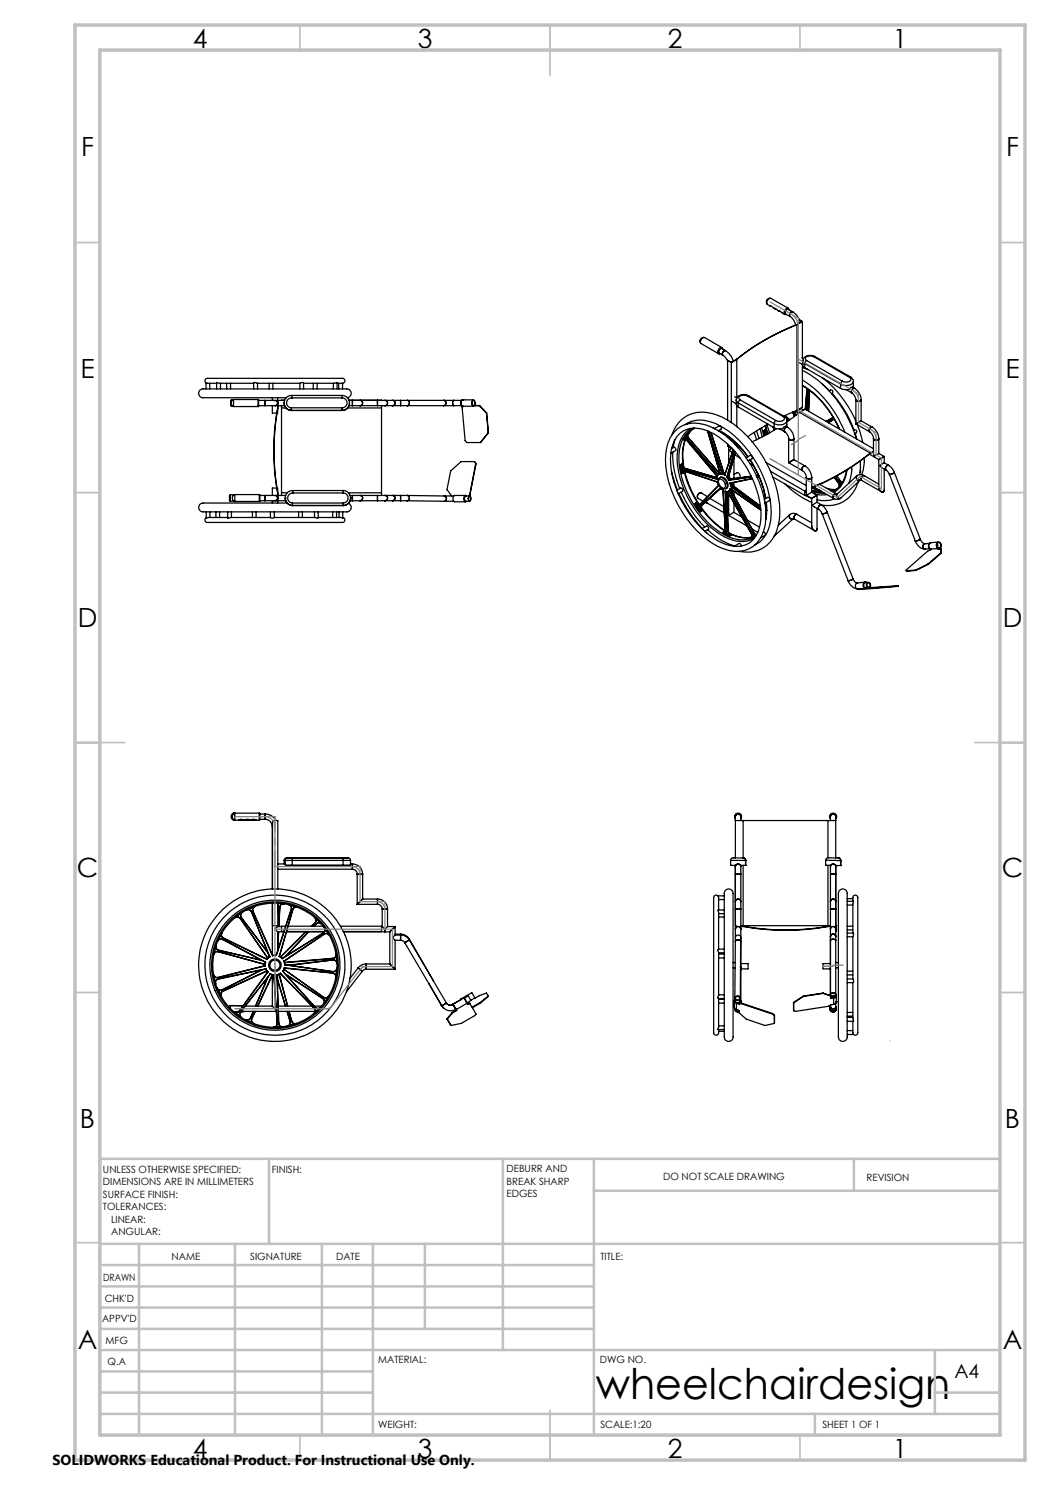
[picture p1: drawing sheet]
<svg xmlns="http://www.w3.org/2000/svg" width="210mm" height="297mm" viewBox="0 0 210 297" stroke-linecap="round" stroke-linejoin="round" font-family="sans-serif">
<defs><g id="words">
<text font-size="8.5" x="119.1" y="279.7">wheelchairdesign</text>
<g font-size="5.3">
<text x="38.5" y="9.5">4</text>
<text x="83.5" y="9.5">3</text>
<text x="133.6" y="9.5">2</text>
<text x="178.6" y="9.5">1</text>
<text x="16.2" y="31.3">F</text>
<text x="201.2" y="31.3">F</text>
<text x="16.1" y="75.5">E</text>
<text x="201.1" y="75.5">E</text>
<text x="15.5" y="125.5">D</text>
<text x="200.5" y="125.5">D</text>
<text x="15.4" y="175.5">C</text>
<text x="200.4" y="175.5">C</text>
<text x="16" y="225.5">B</text>
<text x="201" y="225.5">B</text>
<text x="15.5" y="269.8">A</text>
<text x="200.5" y="269.8">A</text>
<text x="38.5" y="291.5">4</text>
<text x="83.5" y="291.5">3</text>
<text x="133.6" y="291.5">2</text>
<text x="178.6" y="291.5">1</text>
</g>
<text font-size="3.9" x="190.9" y="275.5">A4</text>
<text font-size="2.9" x="10.5" y="292.9">SOLIDWORKS Educational Product. For Instructional Use Only.</text>
<g font-size="2">
<text x="20.6" y="234.6">UNLESS OTHERWISE SPECIFIED:</text>
<text x="20.6" y="237.1">DIMENSIONS ARE IN MILLIMETERS</text>
<text x="20.6" y="239.6">SURFACE FINISH:</text>
<text x="54.4" y="234.6">FINISH:</text>
<text x="101.3" y="234.5">DEBURR AND</text>
<text x="101.3" y="237">BREAK SHARP</text>
<text x="101.3" y="239.5">EDGES</text>
<text x="132.6" y="236">DO NOT SCALE DRAWING</text>
<text x="173.3" y="236.2">REVISION</text>
<text x="20.6" y="242.1">TOLERANCES:</text>
<text x="22.2" y="244.6">LINEAR:</text>
<text x="22.2" y="247.1">ANGULAR:</text>
<text x="34.3" y="252">NAME</text>
<text x="50" y="251.9">SIGNATURE</text>
<text x="67.2" y="251.9">DATE</text>
<text x="120.1" y="251.9">TITLE:</text>
<text x="20.6" y="256.1">DRAWN</text>
<text x="20.9" y="260.3">CHK'D</text>
<text x="20.4" y="264.4">APPV'D</text>
<text x="21.1" y="268.8">MFG</text>
<text x="21.5" y="273">Q.A</text>
<text x="75.6" y="272.5">MATERIAL:</text>
<text x="120" y="272.5">DWG NO.</text>
<text x="75.6" y="285.5">WEIGHT:</text>
<text x="120.1" y="285.6">SCALE:1:20</text>
<text x="164.5" y="285.6">SHEET 1 OF 1</text>
</g>
</g></defs>
<g fill="none" stroke="#000" stroke-width=".25">
<path d="M154.1 59.7a.73 .73 0 0 0-.7 .3 .73 .73 0 0 0 0 .8M41.2 76.6v1.2M41.9 76.7v1.1M43.3 76.7h-.5a2.1 2.1 0 0 1-1.8-.3 .69 .69 0 0 1 .3-.7 .69 .69 0 0 1 .8 0h25.1a2.38 2.38 0 0 1 1.7 .2 .6 .6 0 0 1-.1 .7 .6 .6 0 0 1-.7 .1h-.7M44.1 76.7v1.1M45.3 76.7v1.1M46.1 76.7v1.1M46.3 80a.74 .74 0 0 0-.1 .9v.3h.1M46.3 80v.2M46.3 80h.3M46.7 79.9a.75 .75 0 0 0-.5 .7 .75 .75 0 0 0 .5 .7M46.7 79.9v1.4"/>
<path d="M46.7 79.9h4.9M50.7 76.7a.45 .45 0 0 1 .8 0h8.6a.36 .36 0 0 1 .6 0M50.7 76.7h-6.9l-.4-.2-.1 1.3M50.7 76.7v1.1M51.5 76.7v1.1M51.6 79.9h.1v1.4h-.1M51.6 79.9v1.4M53.8 76.7v1.1M54.5 79.5v.6M54.6 76.7v1.1M55.5 79.5l.1 2.1M57.3 79.5h-15.6a1.72 1.72 0 0 1-1.9-.6 1.04 1.04 0 0 1 1.4-1.1h27.1a1.83 1.83 0 0 1 1.9 .5v.7l-.4 .4-.3 .1"/>
<path d="M58.4 79.1a1.5 1.5 0 0 0-1.6 1.4 1.5 1.5 0 0 0 1.4 1.6M58.4 79.1v.5M58.4 79.6a.99 .99 0 0 0-1.1 .9 .99 .99 0 0 0 1 1.1M58.4 79.1h10M58.4 79.6h10M60 76.7v1.1M60.7 76.7h3a10.9 10.9 0 0 0 3.7-.2v1.3M60.7 76.7v1.1M62.7 76.7v1.1M63.4 76.7v1.1M66.7 76.7v1.1M67.7 76.7v1.1"/>
<path d="M68.4 79.6a.99 .99 0 0 1 1 1 .99 .99 0 0 1-1 1M68.4 79.1a1.5 1.5 0 0 1 1.5 1.5 1.5 1.5 0 0 1-1.5 1.5M68.4 79.1v.5M68.5 76.7v1.1M92.5 80a.73 .73 0 0 0 0 1.2M92.5 80h.1M92.5 80a.79 .79 0 0 0 0 1.2h2.2M92.5 80h2.2M140.8 67.5a.74 .74 0 0 0-.7 .4 .74 .74 0 0 0 .1 .8M143.7 70.7h.3M143.7 70.7h.1M144.4 69.5l.2 .3"/>
<path d="M144.4 69.5l-3.5-2a.79 .79 0 0 0-.7 1.2l3.5 2M144.4 69.5a.79 .79 0 0 0-.7 1.2M144.5 69.8a.6 .6 0 0 0-.7 .1 .6 .6 0 0 0-.1 .7l.3 .1M144.6 71l.5 .5 .4 .7M145.1 70.1l1.1 1 .4 1.1M145.1 70.1a.6 .6 0 0 0-.5 .9M145.1 70.1l-.7-.4a.61 .61 0 0 0-.6 .9l.8 .4M145.5 72.1v11.9M145.5 72.1l.8 .4M145.5 72.1h.1M146.3 72.5v12M147.4 71.9v7.7l-.5-.3"/>
<path d="M147.4 71.9l-1.1 .6M148 80l-.4 .6M148 80l7.2 4.1M149.5 79.2a1.16 1.16 0 0 0-1.7 .4l.2 .4M149.5 79.2h.2l7.1 4.1M149.5 79.2l7.1 4.1M149.8 79.2a1.67 1.67 0 0 0-2.6 .8M154 61.2l-.5-.3a.8 .8 0 0 1 .7-1.2l3.5 2M154.3 61.3l-.3-.1 .9 .5M154.9 61.7l.9 .5M154.9 61.7h.1M155 61.7l.2 .1"/>
<path d="M155.8 62.2l1.2 .7M155.8 62.2h.1M155.9 62.2l.1 .1M157 62.9h.3M157.7 61.7l.1 .3M157.7 61.7a.81 .81 0 0 0-.7 1.2M157.8 61.9a.53 .53 0 0 0-.6 0 .53 .53 0 0 0-.2 .6v.3l.2 .1M158 63.3a2.7 2.7 0 0 1 1.1 1.7M158.5 62.4l1 .8 .6 1.3M158.5 62.4l-.8-.5a.61 .61 0 0 0-.6 .9l.9 .5M158.5 62.4a.6 .6 0 0 0-.5 .9M159.4 64.9a45.4 45.4 0 0 0-12 7"/>
<path d="M159.4 64.9v17.2M159.8 72.5l.7 .4M159.9 64l.6 .3M159.9 64l.5 .3-1.1 .6a45.4 45.4 0 0 0-12 7l-1 .6-.6-.3M160.4 71.6l.3 .2M160.5 74.1a22.8 22.8 0 0 1 10.8 13.7M160.5 77.1a19 19 0 0 1 7.4 8.7M160.5 73.6l1.1 .3M160.5 76a21.4 21.4 0 0 1 8.4 10.4M160.5 77a18.9 18.9 0 0 1 7.4 8.8M160.5 64.3l-1.1 .6M160.5 64.3v7.3"/>
<path d="M160.5 72.9v8.6l-1.1 .6M160.5 72.1v.9l.4 .5M160.5 72.1l.4 .6M160.9 72.7v.8M160.9 72.7l7.2 4.1M160.9 73.5l7.2 4.2M161.3 72.1l-.2 .1-.2 .5M161.3 72.1l7.2 4.1M161.4 78l-.1-.4 .1 .4M161.4 78h.1M161.4 78l-.4 3.9M161.4 78l-.3 3.9"/>
<path d="M161.6 78.1h.1M161.6 78.1l-.2 4M161.6 77.9v.2M161.7 77.9l-.1 .2M161.9 78l-.3 .1M161.9 78.1l-.2 4.2M162.8 71.4a1.27 1.27 0 0 0-1.7 .3l.2 .4M162.8 71.4l.2-.1 7.1 4.1M162.8 71.4l7.1 4.1M163.1 71.4a1.65 1.65 0 0 0-2.6 .7M164.5 75.6a21.8 21.8 0 0 1 6.7 8.6M164.5 76.8l1.4 1.3"/>
<path d="M165.8 78.2l.3-.2a.37 .37 0 0 1 .4 .3 .37 .37 0 0 1-.2 .4M166.4 78.7a21.4 21.4 0 0 1 4.4 7.3M168.1 77.7a1.8 1.8 0 0 0 2.3-.3l.5 .3M168.1 76.8v.9M168.5 76.2l-.4 .6M169.2 77.9l1.2 .7M169.9 75.5a.5 .5 0 0 1 .2 .6 .5 .5 0 0 1-.6 .3h-.6l-.4-.2M170.1 75.4l.5 .5 .1 .4M170.1 75.4l-.2 .1M170.4 78.6a1.96 1.96 0 0 1 .8 1.4M170.7 76.3v.9l-.2 .3M170.7 76.3a1.51 1.51 0 0 1-2 .7l-.6-.2"/>
<path d="M170.9 77.7a2.93 2.93 0 0 1 1.3 2.3M170.9 77.7a.6 .6 0 0 0-.5 .9M171.2 80a.6 .6 0 0 0 1 0M171.2 80v4.8M172.2 80v4.2M46.1 99a1.05 1.05 0 0 0-.2 1l.2 .3M46.1 99v1.3M46.1 99h.7M46.3 81v.2M46.3 81.2h.3M46.7 81.3h4.9M47 98.9a.73 .73 0 0 0-.5 .7 .73 .73 0 0 0 .5 .7"/>
<path d="M47 98.9v1.4M47 98.9h4.9M51.7 81.1h1.3M51.7 80.1h1.3M51.9 98.9l.1 1.3M51.9 98.9v1.4M52 99.1h1M53 99.1h2M53 80.1h1.6M53 81.1h2M53 99.1v1.1M53 80.1v1"/>
<path d="M54.5 81.1v1.5h.9M54.5 80.1h.1M54.5 80.1h2.4M55 99.1a.52 .52 0 0 1 .5 .4 .52 .52 0 0 1-.4 .6M55 99.1h2.1M55 81.1h1.9M55.2 80.1l.2 .2 .1 .3-.2 .5h-.3M55.4 97.6h-.9v1.5M55.4 97.6h.1v.7M55.5 81.6a46.8 46.8 0 0 0 0 17M55.5 81.9v.7h-.1M55.5 98.6v2"/>
<path d="M55.6 81.6a49 49 0 0 0 0 17M56.3 81.6v17M56.3 81.1v.5M56.3 98.6v.5M56.3 81.6h.9M56.3 98.6h1.1M56.8 80.6a1.47 1.47 0 0 0 1.4 1.5M56.9 80l-.6 .1M57 99.6h.1M57 99.6l.1 .5a1.51 1.51 0 0 0 1.4 1M58.2 82.1h.1M58.2 82.1h10.2"/>
<path d="M58.3 81.6l-.1 .5M58.3 81.6h10.1M58.6 98.1a1.5 1.5 0 0 0-1.6 1.4 1.5 1.5 0 0 0 1.5 1.6M58.6 98.1v.5M58.6 98.6a1.01 1.01 0 0 0-1.1 1 1.01 1.01 0 0 0 1 1M58.6 98.6h10M58.6 98.1h10M68.4 81.6v.5M68.4 82.1h.1M68.6 98.6a1.01 1.01 0 0 1 1 1 1.01 1.01 0 0 1-1 1M68.6 98.1v.5M68.6 98.1a1.5 1.5 0 0 1 1.5 1.5 1.5 1.5 0 0 1-1.5 1.5"/>
<path d="M69.5 81.6h6.8M69.7 98.6h6.6M69.8 80l6.5 .1M69.8 81.1h.7M69.8 80.1h.7M69.9 80.6a1.48 1.48 0 0 1-1.5 1.5M70 99.1h.5M70.1 99.6h.1M70.1 99.6l-.1 .6a1.46 1.46 0 0 1-1.4 .9M70.5 99.1h1.5M70.5 81.1h1.5M70.5 80.1h1.5"/>
<path d="M70.5 99.1v1.1M70.5 80.1v1M72 99.1a.53 .53 0 0 1 .5 .5 .53 .53 0 0 1-.5 .6M72 80.1a.53 .53 0 0 1 .5 .5 .53 .53 0 0 1-.5 .5M72 99.1h3.5M72 81.1h3.5M72 80.1h3.5M75.5 99.1h1.5M75.5 81.1h1.5M75.5 80.1h1.5M75.5 99.1v1.1M75.5 80.1v1"/>
<path d="M76.3 81.6v17M76.3 81.1v.5M76.3 98.6v.5M77 99.1a.53 .53 0 0 1 .5 .5 .53 .53 0 0 1-.5 .6M77 80.1a.53 .53 0 0 1 .5 .5 .53 .53 0 0 1-.5 .5M77 99.1h3.1M77 81.1h3.1M77 80.1h3.1M78.5 99.1a.53 .53 0 0 1 .5 .5 .53 .53 0 0 1-.5 .6 .53 .53 0 0 0 .5-.6 .53 .53 0 0 0-.5-.5zM78.5 80.1a.53 .53 0 0 1 .5 .5 .53 .53 0 0 1-.5 .5 .53 .53 0 0 0 .5-.5 .53 .53 0 0 0-.5-.5zM80.1 99.1h1.3M80.1 80.1h1.3"/>
<path d="M80.1 81.1h1.3M80.1 99.1v1.1M80.1 80.1v1M81.4 80.1a.53 .53 0 0 1 .5 .5 .53 .53 0 0 1-.5 .5M81.4 99.1a.53 .53 0 0 1 .5 .5 .53 .53 0 0 1-.5 .6M81.4 81.1h7.3M81.4 80.1h7.3M81.4 99.1l7.5 .1M88.7 81.1h2.1M88.7 80.1h2.1M88.7 80.1a.53 .53 0 0 1 .5 .5 .53 .53 0 0 1-.5 .5M88.9 99.2h1.9"/>
<path d="M88.9 99.2a.54 .54 0 0 1 .4 .5 .54 .54 0 0 1-.5 .6M90.8 80.1a.69 .69 0 0 0 0 1M90.8 81.1h1.5M90.8 80.1h1.5M92.7 81.2l-.3 .3 .6 6.6 .4 .4h2.7l1.6-2M93.1 99.1l.2 .1M93.1 99.1h-2.2a.79 .79 0 0 0 0 1.3h2.2M93.1 99.1a.77 .77 0 0 0 0 1.3M93.8 99.2a.52 .52 0 0 1 .4 .4 .52 .52 0 0 1-.2 .6 .6 .6 0 0 1-.2-1zM93.8 99.4a.4 .4 0 0 1 .4 .3 .4 .4 0 0 1-.3 .5l-.2-.4zM93.9 99.2h-.7a.64 .64 0 0 0 0 1.1h.7M93.9 99l-.2 .2"/>
<path d="M93.9 99h.1M94 99l-.2 .2M94.5 80.1h.1a.55 .55 0 0 1 .4 .4 .55 .55 0 0 1-.2 .6 .57 .57 0 0 1-.3-1zM94.9 92.3h-2.7l-2.1 1.9-.7 3.7 .9 1.3M94.9 92.3l.2 .4M94.9 92.3l.3 .4M95 81.1h.8M95 81.1v-.6a.35 .35 0 0 0-.3-.5 .35 .35 0 0 0-.3 .4l.1 .7 .2 .1 .3-.3v.2M95 81.1h.1M95 81.1h.9M95.1 92.7l-1.2 6.3M95.1 92.7h.1"/>
<path d="M95.2 92.7l-1.2 6.3M95.8 81.1l1.5 1.5M95.9 81.1h-.1M95.9 81.1l1.4 1.5M97.3 82.6l.3 4M97.3 82.6h.1M97.3 82.6l.4 3.9M97.6 86.6l-1.5 1.9M97.7 86.5l-.1 .1M134.3 94.3l1.2 3.7M134.3 89.7l.6-.2 .3 .5-1 .7M134.4 87a6.3 6.3 0 0 1 8.4-4.2 19.3 19.3 0 0 1 10.1 9.1 19.7 19.7 0 0 1 2.9 12.5 6.4 6.4 0 0 1-6.8 6l-1.2-.1"/>
<path d="M134.5 90.4a17.9 17.9 0 0 0 1.5 7.3M135 87.9l-.4 1.6M135.1 86.1a5.8 5.8 0 0 1 6.6-.9 18.6 18.6 0 0 1 8.6 8.1 17.8 17.8 0 0 1 2.6 12.2 5.7 5.7 0 0 1-7.9 4.4 18.5 18.5 0 0 1-9.9-9.9 16.7 16.7 0 0 1-1.6-11l.4-1.2zM135.4 98.1l.7-.5 .3 .1 .2 .3-.1 .3-.9 .5M135.6 87.1a5.1 5.1 0 0 1 6.4-.7 19.2 19.2 0 0 1 8.9 10.3 13.4 13.4 0 0 1 .6 9.8 4.6 4.6 0 0 1-6 2.5 17.5 17.5 0 0 1-9-8.5l-1-2a14.2 14.2 0 0 1-.9-9.7zM135.8 98.7a24.6 24.6 0 0 0 4.6 7M136.1 93.4l.1 1M136.1 93.4h.1M136.1 93v.4M136.1 93l.2 .6 .4 .3M136.1 93.4l.2 1M136.1 93.4l.6 .5"/>
<path d="M136.2 98.4a23.7 23.7 0 0 0 4.7 7M136.2 94.4l.2 .3M136.2 94.4h.1M136.3 94.4l.1 .3M136.4 92.8l.2 .6 .5 .3M136.4 92.8l.1 .3M136.4 92.8l.3 .7 .3 .2M136.4 92.8l-.3 .2M136.5 94.2h.3M136.5 94.2h.1M136.5 94.2l-.1 .5M136.7 94.2v.4"/>
<path d="M136.7 94.6l-.3 .1M136.7 93.4a9.2 9.2 0 0 1 .4-5.6 9.9 9.9 0 0 0-.3 5.8M136.7 94.2v.4zM136.7 87.8v.1M136.7 87.8h.1M136.7 93.9l6.7 1.9M136.7 94.2h-.2l-.2 .2M136.7 93.9h.1M136.7 94.2h.1M136.7 94.2l6.8 2.2M136.7 93.9l6.6 1.9M136.8 87.8h.1l.5 .3"/>
<path d="M136.8 87.8h.4l.2 .2M136.8 87.8h.1M136.8 87.8l-.1 .1M136.8 94.2l6.6 2.2M136.8 94.2a19.3 19.3 0 0 0 3 6.8M136.9 94.2a20.6 20.6 0 0 0 3 6.7M136.9 87.8l-.2 .1M137 93.7h.1M137 93.7l6.4 1.8-6.3-1.8M137 93.7l-.3 .2M137.1 84.9a6.3 6.3 0 0 1 6.4 0 20.8 20.8 0 0 1 9.6 11.5 13.9 13.9 0 0 1 .4 10l-.5 .8a4.3 4.3 0 0 1-2 1.8M137.1 87.1l-.4 .7"/>
<path d="M137.1 87.1h.1M137.1 87.1l-.3 .7M137.1 87.1l.3 .8M137.3 86.9l-.2 .2M137.3 86.9l-.1 .4 .3 .6M137.4 88v.1M137.4 88.1l6 7.1M137.4 88l6 7.3M137.4 87.9l6.2 7.1M137.5 87l1.2-1.3-1.2 1.3M137.5 87.9h-.1M137.5 87.9l6.1 7"/>
<path d="M137.5 86.8v.3l.3 .6M137.5 86.8h.1M137.6 86.7l-.1 .5 .3 .5M137.6 86.7l-.1 .1M137.6 86.7l-.3 .2M137.8 87.7l-.3 .2M137.8 87.7l6.1 7M137.8 87.7h.1M138.1 84.7l-.3-.2-.6 .4M138.2 85.7a6.2 6.2 0 0 0-2.8 5.8 19.5 19.5 0 0 0 9.8 16 5.8 5.8 0 0 0 5.7 .1M138.6 85.7a5.7 5.7 0 0 0-2.8 5.3 19 19 0 0 0 9.4 16.1 5.7 5.7 0 0 0 5.8 .1M138.9 85.6l-.3 .1"/>
<path d="M139.6 99.7l1 .5M140.3 98.6a.7 .7 0 0 0-.7 .3 .7 .7 0 0 0 0 .8M140.3 98.6a.74 .74 0 0 0-.7 1.1M140.3 98.6l1.2 .7M141.5 86.2l2.5 8.6M141.7 86.3l2.7 8.5M141.8 86.3l2.7 8.4M141.9 99.7l2.9 1.6M142 99.7h.1M142.2 86.5l2.5 8M142.6 85.5l.3 .2M142.9 85.7l1-.5h.2l.2 .6-.6 .3"/>
<path d="M143.3 95.8h.1M143.4 95.2v.1M143.4 95.3l-.1 .5M143.4 95.3h.1M143.4 96.4h.1M143.4 95.3v.5M143.5 96.4l.2 .6M143.5 96.4l.3 .7M143.6 94.9v.1M143.6 94.9h.1M143.7 94.9l-.1 .1M143.7 97h.1"/>
<path d="M143.7 97l.1 .1M143.7 97l-4 4.1M143.8 97.1l-4.1 4M143.8 86.1a15.6 15.6 0 0 1 5.8 5.3 17 17 0 0 0-5.9-5.3M143.8 96a.9 .9 0 0 1 1.2 .8 .55 .55 0 0 1-.1 .8 .55 .55 0 0 1-.8-.3l-.4-.8zM143.9 94.7h.1M143.9 94.7l-.3 .2M143.9 95.6a1.36 1.36 0 0 0 0 1.5 1.36 1.36 0 0 0 1.3 .6M143.9 95.6a1.1 1.1 0 0 1 1.6 .8l.1 .8-.4 .5M143.9 95.6a1.46 1.46 0 0 1 1.4 2l-.1 .1M144 94.7h.1M144 94.7v.1"/>
<path d="M144 94.7l-.3 .2M144 94.7l-.2 .1M144 94.8l-.4 .2M144.1 97.6l.5 .4M144.1 97.6h.1M144.1 97.6l-4.3 3.7M144.1 97.6l.5 .5M144.1 97.6l-4.2 3.8M144.1 97.6l-3.9 3.6M144.2 97.6l-4 3.6M144.4 94.8l.5 .3M144.5 94.7l-.1 .1"/>
<path d="M144.5 94.7v.1M144.5 94.8h-.1M144.5 94.8l.4 .2M144.6 98v.1M144.6 98l.5 8.2M144.7 94.5l.1 .1M144.7 94.5h.1M144.7 94.5l-.2 .2M144.8 94.6l.2 .1zM144.8 94.6h.1M144.8 94.6l-.3 .2M144.9 95v.1"/>
<path d="M144.9 95h.1M145 95l-.1 .1M145 98.2l.5 .1M145 98.2l.1 .1M145 98.2l.2 8.1M145.1 98.3l.4 .1M145.1 98.3h.1M145.1 98.3l.2 8M145.3 95.5l.5 .6M145.3 95.5h.2M145.4 95.4l-.1 .1M145.4 95.4l.1 .1"/>
<path d="M145.5 95.5l.3 .5M145.5 98.4h.1M145.5 98.3v.1M145.5 98.3l4.8 8.4M145.5 88.8v.4l.8 .5M145.5 87.2v.3M145.7 95.2v.1M145.7 95.2h.1M145.7 95.2l1.4-4.8-1.4 4.8M145.7 95.2l-.3 .2M145.7 95.3l.4 .5M145.7 98.7v4a.31 .31 0 0 0 .3 .2 .31 .31 0 0 0 .3-.2l.5-.2"/>
<path d="M145.7 95.3h.1M145.7 89.4v3.3M145.7 95.3l-.2 .2M145.8 96v.1M145.8 96h.1M145.8 98.1l.1 .1M145.8 98.1h.1M145.8 98.1l4.6 8.6M145.9 98.1v.1M145.9 98.2l4.6 8.4M146 96.6l.1 .7M146 96.6l.1 .1"/>
<path d="M146 96.6h.1M146 97.8l-.2 .3M146 97.8h.1M146 97.8l6.2 4.2-6.1-4.2M146.1 95.8h.1M146.1 96.7l.1 .5M146.1 96.6v.1M146.1 95.8l-.3 .2M146.1 97.8l-.2 .3M146.1 97.8h.1M146.1 95.8l4.1-.6-4.1 .6M146.1 97.3l6 4.4"/>
<path d="M146.2 97.2l-.1 .1M146.2 97.2v.1M146.2 98h.1M146.2 98l4.6 8.5M146.2 98l-.3 .2M146.2 98l4.5 8.5M146.2 98l-.3 .1M146.2 96.6l-.1 .1M146.2 97.3h-.1M146.2 97.3l5.9 4.3M146.3 87.8v.4M146.3 89.5v.2"/>
<path d="M146.3 89.6v.1M146.4 96.6l.1 .4zM146.4 89.7l-.1 .1a.29 .29 0 0 0-.4 .2 .29 .29 0 0 0 .3 .3l.2 .2M146.4 80.3l.8 .5M146.5 97v.1M146.5 97h.1M146.5 97l-.3 .2M146.5 97.1h.1M146.5 97.1l5.6 4.1M146.5 97.1l-.3 .2M146.6 95.7h.1M146.6 90l-1.7 5.1"/>
<path d="M146.8 94.9l.6-.4a.64 .64 0 0 1 .5 1l-.2 .1M146.8 91.6v3.9l-.4 .3M146.8 96.5v.8M146.8 98.2v.9M146.9 90.2l-1.6 5.3M146.9 90.2l-1.5 5.2M147 91l1 .6M147 88.7v.2M147.1 88.5l-.1 .3zM147.2 88.9h.1M147.2 88.9v.2M147.2 80.8l.4 .6"/>
<path d="M147.2 80l.4 .6M147.2 80v.8M147.3 88.9l-.1 .2M147.4 88.8l-.2 .1M147.4 81.1v4.2M147.4 88.8l-.1 .1M147.5 88.9h-.2M147.5 88.9l-.1 .4M147.6 80.6l7.2 4.1M147.6 80.6v.8M147.6 81.4l7.2 4.1M147.9 89.4l.2 .1"/>
<path d="M147.9 89.4l-.3 .2M148 89.4h-.1M149.1 91.4l.2 .1M149.2 91.6l.9-.6 .3 .2 .1 .5-.9 .5M150 92a20.7 20.7 0 0 1 3.1 7.7M150 92.7l.7 .5M150 92a19.9 19.9 0 0 1 3.1 7.7M150.3 95.4l-4.5 .6M150.3 95.4l-4.5 .7M150.5 95.7l-4.4 .9M150.5 95.7l-4.5 .9M150.8 86.5l.5 1.4"/>
<path d="M151.3 86.1l.5 1.6M151.6 95.2h.1M151.6 95.2l-.3 .1M151.6 95.2h-.3M151.7 95l-.4 .1M151.7 95.1h.1M151.7 95.5h.2M151.7 95.1l-.1 .1M151.7 95.5h.1M151.7 95.5h-.3M151.7 95.2h-.1M151.7 95.5h-.2"/>
<path d="M152 85.7l.5 1.6M152.3 85.5l.5 1.7M152.7 86.2l.1 .4M152.7 86.2l.4 .6 .3 .1M152.8 86.6h.1M152.8 86.6l.1 .5M152.8 86.6l.2 .5M152.8 86.6l.4 .3M152.9 99.9l.7-.5 .4 .5-.1 .2-.9 .5M153 86l.6 .7M153 86l.2 .4M153 86l.3 .5 .3 .2"/>
<path d="M153 86l-.3 .2M153 85.1l.5 1.5M153.1 85.1l.5 1.6M153.2 92.5l8.1 4.6M153.4 84.9l.5 1.7M153.6 84.8l-4.1 2.5M154.1 94.3l6.8 3.9M154.6 95.4l6.3 3.7M154.6 85.4l.2 .6M154.8 84.7v.8M155.2 84.1l-.3 .4-.1 .2M155.3 85.7l-2.1 1.3-2.8 1.4"/>
<path d="M156 85.8l1 .6M156.6 83.3l.1 .1a.51 .51 0 0 1 .1 .6 .51 .51 0 0 1-.6 .2l-.6 .1-.4-.2M156.6 83.3h.2M156.8 83.3l.5 .5 .1 .3M157 86.4a1.96 1.96 0 0 1 .7 1.3M157 83.1l1 .9M157 96.8a17.1 17.1 0 0 0 5.3 3.6M157.3 83.9l.4 .2M157.4 84.1v1l-.2 .2M157.4 84.1a1.65 1.65 0 0 1-2.5 .7l-.1-.1M157.4 84l.2 .2M157.5 85.4a2.78 2.78 0 0 1 1.3 2.3"/>
<path d="M157.5 85.4a.6 .6 0 0 0-.5 1M157.5 85.4l-.4-.1a1.82 1.82 0 0 1-2.3 .2M157.7 87.7a.6 .6 0 0 0 1.1 0M157.7 92.5l2.8 1.6M157.7 87.7v4.8M158.5 82.4l.4 .9M158.8 91.9l-1.1 .6M158.8 91.9l2.2 1.3M158.8 87.7v4.2M158.9 82.3l.2 .6M159.1 82.2v.9l-.3-.8M159.4 82.1l-2.7 1.1"/>
<path d="M159.9 82.5l-2.5 1.8M159.9 82.5l14.2 8.1M159.9 82.5l1.1-.7 13.7 7.9M160.2 81.7l-.5 .3a.28 .28 0 0 0-.3 .3 .28 .28 0 0 0 .2 .3l.1 .1M160.2 81.7l.5 .3M160.2 81.6v.1M160.5 94.1a1.68 1.68 0 0 1 .8 1.4M160.9 98.2l.4-.2-.3 .2M160.9 98.2v.4M160.9 98.8v.3M160.9 99.1h.1M161 99.1l1.1 .5"/>
<path d="M161 98.9l.5 .3M161 93.2a2.93 2.93 0 0 1 1.3 2.3M161 93.2a.6 .6 0 0 0-.5 .9M161.3 95.5v3l.1 .5M161.3 95.5a.63 .63 0 0 0 1 0M161.3 95.5a.62 .62 0 0 0 1 0M161.4 99l.1 .2M161.5 99.2l.8 .5M162.3 98.5l-.9 .5M162.3 98.2l1.4 .4 1.2 .1M162.3 97.5l.8 .3M162.3 95.5v3"/>
<path d="M162.3 99.7v5.5M162.3 98.5l1.1 .6M162.4 97.5l.7 .3M162.5 97.5l.2 .1M162.6 98.1l.2 .2M162.6 98.1l.3 .1M162.6 98.1h.3M162.7 97.4l4 2.3M162.8 98.3l.9 .2M162.9 98.2l.8 .2M162.9 98.2l-.1 .1M162.9 98.8l1.1 .2 1.4-.1"/>
<path d="M162.9 98.1h.1M162.9 98h.1M162.9 98l-.3 .1M163 97.6l-.1 .5M163 97.6h.1M163.1 97.6v.4l-.2 .2M163.2 97.7l.5 .7M163.3 97.7l.2 .5 .5 .3M163.4 99.1l-1.1 .6M163.4 99.1v1.4M163.7 98.5h.3M163.7 98.4l.3 .1"/>
<path d="M163.7 98.4v.1M163.9 98.1l.4 .2zM163.9 98.1h.1M163.9 96.9l3.3 1.8M164.1 98.2l.2 .1M164.3 98.3l-.3 .2M165.3 97.6l1.8 .3M166.5 83.5v.1M166.5 83.5l-1.3 .8 1.4-.8M166.5 83.6l-1.2 .7M166.6 83.5h-.1M166.7 83.8h.1l-.1 .1"/>
<path d="M166.7 83.8v.1M166.7 83.5l-.2 .1M166.7 83.8l-1 .7 1-.6M166.8 83.8l-.1 .1M166.8 83.8l-1.1 .7M166.8 95.5l.8 1M166.9 99.8l-1.6 .3-1.9-.2M167 95.4l.7 1M167 95.4l.8 1M167.2 98.7l.2 .1M167.2 98.7a.6 .6 0 0 0-.5 1M167.3 97.9l-1.1 .3"/>
<path d="M167.3 95.2l.8 1M167.4 98.8a.55 .55 0 0 0 0 .7 .55 .55 0 0 0 .7 .1M167.6 96.5l.3 .8M167.6 96.5h.1M167.7 96.4l.6 .4M167.8 96.4h-.1M167.8 96.4l.5 .3M168.1 96.2l.4 .3-.4-.3M168.1 96.2h.1M168.1 96.2l-.3 .2M168.1 99.6l-.5 .3-.9-.2M169.3 94a4.9 4.9 0 0 1-2.9 4.3"/>
<path d="M169.4 93.9a5.5 5.5 0 0 1-2.7 4.6M170.4 93.3l-.1 1.4-.5 2M170.8 85.9h.1a.39 .39 0 0 1 .4 .2 .39 .39 0 0 1-.1 .5l-.2 .1M170.8 85.9l-.1 .1M171 86.7l.3 1.1M171.2 84.8l2.7 1.6M171.4 95.2a.55 .55 0 0 0 0 .7 .55 .55 0 0 0 .7 .1M171.4 95.2l-4 3.6M171.4 84.9l.6 1.5 .5 2.1M171.6 96.4a6.1 6.1 0 0 1-7.2 4.6M171.7 96.3l-.1 .3M172 94.2l.2 .1-.2 .2"/>
<path d="M172.1 92.2l-.2 2.7M172.1 96l.2 .1M172.1 96l-4 3.6M172.2 84.2l-1 .6M172.2 84.2l2.2 1.2M172.3 96.1l4 2.3M172.9 91.6l-.1 1.5-.4 1.8M172.9 95.1l-1-.2-.5 .3M172.9 95.1a.64 .64 0 0 0-.6 1M172.9 95.1a.63 .63 0 0 0-.6 1M172.9 95.1l2.9 1.7M173.9 90.8l1.1 .7"/>
<path d="M173.9 86.4a1.96 1.96 0 0 1 .8 1.3M174.1 90.6a45.4 45.4 0 0 1-11.8 6.9M174.4 85.4a2.78 2.78 0 0 1 1.4 2.3M174.4 85.4a.6 .6 0 0 0-.5 1M174.7 90.3a51 51 0 0 1-12.4 7.2M174.7 87.7a.6 .6 0 0 0 1.1 0M174.7 87.7v3.1l.2 .4M174.7 90.3l-.6 .3M174.9 91.2l.1 .3M175 91.5l.8 .4M175.8 90.7l-.9 .5M175.8 97.4a.76 .76 0 0 0 1 .9v-.3"/>
<path d="M175.8 97.4a.74 .74 0 0 0 .2 .8 .74 .74 0 0 0 .8 .1v-.3M175.8 87.7v3M175.8 91.9v5.5M175.8 90.7l1 .6M176.8 92.6l-.5 .2a.29 .29 0 0 0-.3 .3 .29 .29 0 0 0 .2 .3l1 .6M176.8 91.3l-1 .6M176.8 92.6l.9 .5M176.8 91.3v1.3M176.8 93.8v4.2M177.2 94l.7 .9M177.7 93.1l.6 .4 .6 1M177.7 93.1a.6 .6 0 0 0-.5 .9"/>
<path d="M177.9 94.9l5.2 13.3M178.9 94.5l-.4 .3-.6 .1M178.9 94.5l5.1 13.3M41.2 102.4v1.2l.3-.1h4M42 102.4v1.1M43.2 102.4v1.1M43.9 102.4v1.1M45.5 102.4l.1 1.2a16 16 0 0 1 4.5-.1h4M46.3 102.4v1.1M46.8 100.2l-.7 .1M47 100.3h.1M47 100.3h4.9"/>
<path d="M50.5 102.4v1.1M51.2 102.4v1.1M51.9 100.3h.1M52 100.2l-.1 .1M52 100.2h1M52 100.2h.1M53 100.2h1.6M54.1 103.5l.3 .1 .5-.1M54.1 102.4v1.1M54.5 100.2v.4M54.5 100.2h.1M54.5 100.2h2.6"/>
<path d="M54.8 100.1h.7M54.9 102.4v1.1M57.4 100.6h-15.7a1.72 1.72 0 0 0-1.9 .6 1.04 1.04 0 0 0 1.4 1.2h27.1a1.83 1.83 0 0 0 1.9-.6v-.7l-.5-.4M58.5 101.1h.1M58.5 101.1h10.1M58.5 100.6v.5M58.5 100.6h10.1M59.7 102.4v1.1M60.5 102.4v1.1M62.9 102.4v1.1M63.6 102.4v1.2l-.6-.1h-8.1M66.5 102.4v1.1"/>
<path d="M67.3 102.4v1.1M67.8 102.4v1.1M68.5 103.5a.54 .54 0 0 1 .4 .7 .54 .54 0 0 1-.7 .3h-25.5a2.38 2.38 0 0 1-1.6-.2l-.1-.4 .2-.3M68.5 102.4v1.2l-.3-.1h-4.6M68.6 100.6v.5M68.6 101.1h.1M70 100.2h.5M70.5 100.2h1.5M72 100.2h3.5M75.5 100.2h1.5M77 100.2h3.1M78.7 100.1l-.2 .1"/>
<path d="M80.1 100.2h1.3M81.4 100.2l7.4 .1M88.8 100.3h2M93.3 100.3l-.2 .1M139 100.7l.3 .4h.4M139 100.7l.1 .4M139.1 101.1l.6 1M139.1 101.1l.7 .9M139.1 101.1l.4 .1 .2-.1M139.1 101.1h.1M139.2 100.6l.6 .4M139.2 100.6l.3 .3"/>
<path d="M139.2 100.6l-.2 .1M139.7 102.1l.4 .2M139.7 101.1h.1M139.8 102l.3 .3M139.8 102l-.1 .1M139.8 101.3v.7M139.8 101.3l.1 .1M139.9 101.4l-.1 .4 .3 .5M140.1 101.5a18 18 0 0 0 5 4.8M140.1 101.3a17.6 17.6 0 0 0 5 4.8M140.2 101.8l.1 .4M140.2 101.2v.7"/>
<path d="M140.2 101.2h.1M140.2 101.2l-.1 .4 .2 .6M140.2 101.2l-.3 .2M140.2 101.9h.1M140.2 101.9l.1 .3M140.3 102.2l-.2 .1M140.4 105.7l1-.5 .1 .1 .2 .5-.7 .5M141 106.3l.5 .4M141 100.5l.3 .1M141.2 100.3l.3 .3M141.2 100.3l.1 .2 3.6 2.1M141.5 106a13.3 13.3 0 0 0 5.4 3.2"/>
<path d="M144.5 106.5l.2 .2M144.5 106.5l.3 .2M144.5 106.5l.4 .1M144.7 106.7l.9 .4M144.8 106.7l.8 .4M144.8 106.7h-.1M144.8 106.4h.2M144.8 106.4l-.3 .1M144.9 106.6h.1M145.1 106.2l-.2 .4M145.1 106.2l-.1 .3-.2 .2M145.1 106.2h.1"/>
<path d="M145.2 106.3l.4 .8M145.2 106.3h.1M145.3 106.3l.1 .3 .5 .6M145.5 101.7l.2 .1M145.5 103l3.9 2.2M145.6 107.1l.3 .1M145.6 106.1l.1 .4 .5 .6M145.6 107.1h.1M145.6 106.1l-.3 .2M145.6 106.1l.2 .5 .2 .4M145.6 106.1h.1M145.6 106.1l-.2-7.7 .2 7.7"/>
<path d="M145.7 106.5a6.7 6.7 0 0 0 4.7 .9 6.6 6.6 0 0 1-4.6-.8M146 106.9l.2 .2M146 107h.1M146 107l.2 .1M146.2 107.1l-.3 .1M146.8 100.6v1.9M146.8 102.5l1.6 .9M148.3 109.2l-.2-.4-.3-.1-.9 .6M149.4 104l2.5 1.4M150.2 107.6h.1M150.3 106.7l.1 .5-.1 .4M150.3 106.7l.1 .8"/>
<path d="M150.3 106.7h.1M150.3 107.6h-.1M150.4 107.6h-.2M150.4 106.7l.6 .5M150.4 107.5v.1M150.4 107.5l-.2 .1M150.4 105.8l1.2 .7M150.5 106.6l-.1 .1M150.5 106.6l.2 .4 .5 .1M150.7 106.5l.6 .5M150.7 106.5l-.2 .1M150.8 106.5l.5 .5"/>
<path d="M150.8 106.5h-.1M150.8 107.3l-.4 .3M151 107.2l-.6 .3M151 107.2h.1M151.1 107.2h-.1M151.2 107.1l-.2 .1M152.6 106.4l.4 .2 .1 .4-1 .6M153.2 102.8v.1M153.2 102.4h.1M153.2 102l.1 .1M153.2 102.1h.1M153.2 100.5v2.6"/>
<path d="M153.3 100.5l.1 1.7-.2 1.7M157.9 102.9a.54 .54 0 0 0 .1 .7 .54 .54 0 0 0 .7 .1M157.9 102.9l-2.3 2.2M158.6 103.7l.3 .1M158.7 103.7l-3.9 3.5M158.9 103.8l4 2.3M159.4 102.9l-.8-.2-.7 .2M159.4 102.9a.6 .6 0 0 0-.5 .9M159.4 102.9a.59 .59 0 0 0-.5 .3 .59 .59 0 0 0 0 .6M159.4 102.9l2.9 1.7M162.3 105.2a.7 .7 0 0 0 .3 .7 .7 .7 0 0 0 .8 .1v-.2M162.3 105.2a.73 .73 0 0 0 .3 .7 .73 .73 0 0 0 .7 .1l.1-.2"/>
<path d="M163.4 100.5l-.5 .2a.29 .29 0 0 0-.3 .3 .29 .29 0 0 0 .2 .3l1 .6M163.4 101.7v4.1M163.4 100.5l.9 .5M163.8 101.9l.4 .4 .2 .5M164.3 101l.5 .4 .6 1M164.3 101a.6 .6 0 0 0-.5 .9M164.4 102.8l5.2 13.3M165.4 102.4l-.4 .3-.6 .1M165.4 102.4l5.2 13.3M169.6 116.1l.9 1.3 .8 .4M170.6 115.7l.4 .6 .3 .4M170.6 115.7l-.5 .4h-.5"/>
<path d="M171.5 117.9l.6-.1-.5 .1M171.5 117.8v.1M173 116.4l.3 .1M173 116.4h.1M173 116.4l-1.5 .2a.65 .65 0 0 0-.4 .7 .65 .65 0 0 0 .5 .6M173 116.4a.66 .66 0 0 0-.4 .7 .66 .66 0 0 0 .5 .6M173.1 117.7l-1.5 .2M173.4 117.5l-.2 .2M173.4 116.6a.48 .48 0 0 1 .7 .4 .48 .48 0 0 1-.7 .4l-.1-.2zM173.6 116.5h-.5a.55 .55 0 0 0-.3 .6 .55 .55 0 0 0 .4 .5l.5-.1M173.6 117.6l-.5 .1M173.6 117.6h.1"/>
<path d="M173.6 117.5v.1M173.6 117.5l-.2 .1M173.6 117.5h.1M173.7 117.5v.1M174.3 117.6h-.6M174.3 117.5v.1M174.3 117.5h-.6M179.5 117.2h.1M179.5 117.2l-5.2 .3M179.5 117.2l.1 .1M179.6 117.2l-5.3 .4M179.6 117.2v.1"/>
<path d="M179.6 117.3l-8.1 .6M183.1 108.2a2.37 2.37 0 0 0 1.9 1.6M183.1 114l-1.8 .2M183.1 114l.1 .1M183.2 114.1l-1.9 .2v-.1M184 107.8l.3 .5 .7 .5M184 107.8l-.6 .4h-.3M185 108.8a.54 .54 0 0 0-.4 .5 .54 .54 0 0 0 .4 .5M185.6 112.8l-2.5 1.2M185.6 112.8l.1 .1M185.7 112.9l-2.5 1.2M185.9 108.7l-.9 .1"/>
<path d="M186 109.7l-1 .1M186.2 108.5a.65 .65 0 0 0-.5 .7 .65 .65 0 0 0 .5 .6M186.2 108.5a.66 .66 0 0 0-.5 .7 .66 .66 0 0 0 .6 .6M186.2 109.8h.1M186.3 109.8l-.8 .4-4.2 3.8v.2M187.4 108.8v.6M187.4 108.7l.2 .3-.1 .4M187.5 108.6a.47 .47 0 0 1 .7 .4 .47 .47 0 0 1-.7 .4l-.2-.3zM187.7 108.4l-1.5 .1M187.8 109.7a.6 .6 0 0 1-.6-.7 .6 .6 0 0 1 .8-.5l.2 .4v.4l-.5 .5M187.8 109.7l-.2 .2 .6-.1M187.8 109.7l-1.5 .1"/>
<path d="M188.2 110.6l-2.6 2.2M188.2 110.6h.1M188.2 109.8v.8M188.2 110.6l-2.5 2.3M46.7 162.6a.75 .75 0 0 0-.5 .7 .75 .75 0 0 0 .5 .7M46.7 163.9v.1M46.7 162.6v.2M46.7 164h5.2M46.7 162.6h5.2M46.7 162.7l.3-.1v1.4l-.3-.1-.2-.5zM47.7 164l.5-.1 .5 .1zM48.9 164l.7-.1 .4 .1z"/>
<path d="M50.2 164l.6-.1 .4 .1zM50.3 164h.6M51.9 162.6l.1 .1-.1 1.3M51.9 162.6v1.4M52 162.8h1M52 163.9h1M53 163.9a1.51 1.51 0 0 1 1.5 1.4M53 162.8a2.43 2.43 0 0 1 2.2 1.3M53 162.8v1.1M54.5 165.3h.1M54.5 165.3v12.5M54.5 177.8v-13.7h1.1v13.7"/>
<path d="M55.6 173.8h14.9M55.6 172.8h1.4M56.8 172.1v.7M57 172.8l.1 .3M57 172l-.2 .1M57 172.1h1.5M57 172.1v.7M57.1 173.1h12.9M58.3 171.6h-.6a.68 .68 0 0 0-.9 .5M58.3 171.6h10.1M58.3 171.6h.1M58.5 172.1v1h-1.4"/>
<path d="M58.5 172.1h10.1M58.5 171.6h-.4a.75 .75 0 0 0-1.1 .5M58.5 171.6v.5M58.5 171.6h10.1M68.4 171.6h.7M68.4 171.6h.1M68.6 171.6h.7a.6 .6 0 0 1 .8 .5M68.6 172.1v1h1.4M68.6 171.6v.5M68.6 172.1h1.5M69.1 171.6h.3M70.1 172.8l-.1 .3"/>
<path d="M70.1 172.8h.4M70.1 172.1v.7M70.5 173.8a.96 .96 0 0 1 .9 1M70.5 172.8a2.05 2.05 0 0 1 2 2M70.5 172.8v1M71.4 174.8h1.1M71.4 174.8v6.1M72.5 179.8l-1.1 1.1M72.5 179.8h3M72.5 174.8v5M75.5 179.8a2.05 2.05 0 0 1 2 2M75.5 179.8v1.1"/>
<path d="M143.6 179.2h1.3M143.7 179.9h1.2M145.1 178.1a.98 .98 0 0 1 1.2-.1 .98 .98 0 0 1 .3 1.2v27a2.42 2.42 0 0 1-.4 1.9 .98 .98 0 0 1-1.1-.1 .98 .98 0 0 1-.2-1.1v-28.2zM146.1 172.1v1h1M146.1 172.1h3M147.1 163.3v.8M147.1 173.3v1.5M147.1 163.3a.55 .55 0 0 1 .5-.5 .55 .55 0 0 1 .6 .5M147.1 174.8h1.1M147.1 173.3a.55 .55 0 0 1 .5-.5 .55 .55 0 0 1 .6 .5M147.1 163.8a.71 .71 0 0 1 0-1 .71 .71 0 0 1 1 0 .71 .71 0 0 1 .1 1M147.1 163.6a.61 .61 0 0 1 .5-.9 .61 .61 0 0 1 .6 .9"/>
<path d="M147.1 164.1h1.5M147.1 164.1v7.5M147.1 173.1v14.4M148.1 173.1h1M148.2 163.3v.8M148.2 173.3v1.5M148.2 174.8v5.5M148.6 171.6l.4 .1 .1 .4M148.6 164.1h17M148.6 171.6h-1a1.61 1.61 0 0 0-1.4 .3l-.1 .2M148.6 171.6h.1M148.6 164.1v7.5"/>
<path d="M148.6 173.1v12M149.1 173.1h.1M149.1 172.1h.1M149.1 172.1v1M165.1 172l3 .1M165.1 172v1l1.1 .1M165.6 164.1h1.5M165.6 164.1v7.5M165.6 173.1v12M166.1 173.3v1.5M166.1 163.3v.8M166.1 163.8a.7 .7 0 0 1 0-1 .7 .7 0 0 1 1 0 .7 .7 0 0 1 0 1"/>
<path d="M166.1 174.8h1M166.1 173.3a.53 .53 0 0 1 .5-.5 .53 .53 0 0 1 .5 .5M166.1 163.3a.53 .53 0 0 1 .5-.5 .53 .53 0 0 1 .5 .5M166.1 163.6a.6 .6 0 0 1 .5-.9 .6 .6 0 0 1 .5 .9M166.1 174.8v5.5M167.1 173.1h1M167.1 173.3v1.5M167.1 163.3v.8M167.1 164.1v7.5M167.1 173.1v14.2M167.7 171.6a.48 .48 0 0 1 .4 .5M167.7 171.6h-1a1.54 1.54 0 0 0-1.5 .3l-.1 .1"/>
<path d="M167.7 171.6l.4 .2v.3M167.7 171.6h.1M167.9 178.1a.98 .98 0 0 1 1.2-.1 .98 .98 0 0 1 .3 1.2v27a2.42 2.42 0 0 1-.3 1.9 .98 .98 0 0 1-1.2-.1 .98 .98 0 0 1-.2-1.1v-28.2zM168.1 173.1h.1M168.1 172.1h.1M168.1 172.1v1M169.4 179.7h1.2M42.8 195.3h.1M42.8 190.6h.1M42.8 195.3l-.1-.4v.1a.73 .73 0 0 0 .9 .5M42.8 195.3l.3 1.1M42.8 195.3l.5 .2h.3"/>
<path d="M43 196.4h.1M43.1 189.4v.1M43.1 189.5l.1-.4a.78 .78 0 0 0 .5 .9M43.1 189.5l-.2 1.1M43.1 189.5l.3 .4 .3 .2M43.6 197.9h.1M43.6 197.9l-.2-.3a.73 .73 0 0 0 1 .3M43.6 197.9l.5 1.1M43.6 197.9l.4 .2 .5-.1M43.6 195.5h.1M43.7 190.4a.8 .8 0 0 0-1 .6l.2-.4M43.7 190.3h-.5l-.3 .3"/>
<path d="M43.7 190.3v.1M43.7 187.9h.1M43.7 195.8l-.4 .2-.2 .4M43.7 195.8h.1M43.7 190.3l9.3 2.6M43.7 190.4l9.3 2.5M43.7 187.9l-.2 .4 .1-.1a.71 .71 0 0 1 1-.3M43.7 195.8a.75 .75 0 0 0-.6 1v-.4M43.7 190v.1M43.7 190l8.7 2.1M44.1 199h.1M44.2 186.9h.1"/>
<path d="M44.2 186.9l.2-.4a.71 .71 0 0 0 .3 1.1M44.2 186.9l-.5 1M44.2 186.9l.1 .4 .4 .3M44.4 197.9l.1 .1M44.6 187.9l8.4 4.5M44.6 198.3a.76 .76 0 0 0-.3 1l-.2-.3M44.6 198.2a.7 .7 0 0 0-.5 .8M44.6 198.2v.1M44.6 187.9l-.6-.1-.3 .1M44.6 187.9h.1M44.6 187.9l8.5 4.5M44.7 187.6h.1"/>
<path d="M44.7 187.6l8.6 4.2M44.7 187.6l8.7 4.3M47.2 183.3h.1M47.3 183.4l-.4 .2a.77 .77 0 0 1 1.1 .1M47.3 183.4h.4l.4 .3M48 183.7l5.5 7.9M48.1 183.7h-.1M48.1 183.7l5.4 7.9M48.2 182.6h.1M48.2 182.7l.2-.2a.8 .8 0 0 0-.1 1M48.2 182.7l-.9 .7M48.2 182.7l-.1 .5 .2 .3"/>
<path d="M48.3 183.5l5.3 7.1M48.3 183.5h.1M48.3 183.5l5.3 7M49.6 181.9h.1M49.6 181.9l-.4 .1a.78 .78 0 0 1 1.1 .4M49.6 181.9l.5 .1 .2 .4M50.3 182.4l3.6 8.9M50.3 182.4h.1M50.3 182.4l3.7 9M50.6 182.3h.1M50.6 182.3l3.9 8.8M50.7 181.4h.1"/>
<path d="M50.7 181.4l.3-.1a.75 .75 0 0 0-.4 1M50.7 181.4l-1.1 .5M50.7 181.4l-.2 .3 .1 .6M52.2 194l-7.8 3.9M52.4 194l-7.9 4M53 192.9h.1M53 193.1l.1 .1M53 193.1l-9.4 2.4M53 193.1h.1M53 192.4l.1 .1M53 192.4h.1M53.1 192.5l-.1 .6"/>
<path d="M53.1 193.2l-9.5 2.3M53.1 193.8h.1M53.1 193.8l-9.4 2M53.1 192.4v.1M53.1 192.4v.8M53.2 193.8h-.1M53.2 193.8h.1M53.2 193.8l.3 .6M53.2 193.8l.4 .6M53.2 193.8l-9.5 2M53.3 194.2h.1M53.3 191.8h.1"/>
<path d="M53.3 191.8l.1 .1M53.3 194.2l-8.7 4.1M53.3 194.2l-8.7 4M53.4 191.8v.1M53.5 194.4h.1M53.5 195.6l-2.4 5.6M53.5 194.4l-5.7 7.8M53.5 191.6h.1M53.6 194.4h-.1M53.6 194.4l-5.7 7.8M53.6 195.4l-2.4 5.8M53.9 191.4h.1"/>
<path d="M53.9 191.4l-.5 .4M53.9 191.3v.1M53.9 191.3l.1 .1M54 191.4l-.6 .5M54 194.8h.1M54 194.8l.8 .2M54 194.8l-5.9 7.6M54.1 194.8l.6 .2M54.5 180.6v10.3M54.5 195.1l-2.9 6.1M54.5 191.1h.1M54.5 180.6v4.5h1.1"/>
<path d="M54.6 191.1h-.1M54.7 195h.1M54.8 195l.6 9.6M54.8 195h-.1M54.8 195h.1M54.8 195l.7 9.6M55.2 191.1h.1M55.2 191.1h-.6M55.2 191v.1M55.2 191l.1 .1M55.3 191.1h-.8M55.4 194.9l.1 .1"/>
<path d="M55.4 194.9v.1M55.4 194.9l.3 9.7M55.4 195l.4 9.6M55.5 195h-.1M55.5 185.3l-.1 .2a.44 .44 0 0 0-.3 .4 .44 .44 0 0 0 .4 .4v.1M55.5 186.4v3.8M55.5 195v2.4M55.5 185.3h.8M55.5 186.4h1.3M55.5 195.9l1.6 5.3-1.6-5.1M55.6 181v.4M55.6 180.7l.8 .1"/>
<path d="M55.6 180.9l.1 .5M55.6 180.6l-.1 4.7M55.6 181.4h.1M55.6 181.4v.9M55.7 186.4l-.2 3M55.7 181.4l-.1 1.5M55.7 186.4l-.2 3.7M55.8 194.9l1.7 6.3M55.8 191.3l.6 .4M55.8 191.3h.1M55.8 194.8l.1 .1M55.9 194.8v.1"/>
<path d="M55.9 194.9l1.6 6.3M55.9 191.3l.5 .4M55.9 191.2v.1M55.9 191.2l-.1 .1M56 181.5h.1M56 181.5l-.2 3.8 .2-3.8M56 194.7h.1M56 194.7l-.5 .3M56.1 191.3h.1M56.1 194.7h-.1M56.1 194.7h.1M56.1 194.7l-.7 .2"/>
<path d="M56.1 194.7l6.7 6.9M56.3 185.9v.4h.5M56.4 191.7h.1M56.4 180.8h.5a.74 .74 0 0 0-.9 .7M56.4 180.7v.1M56.4 180.8l-.4 .3v.4M56.5 191.7h-.1M56.5 194.2l.1 .1M56.5 194.2l6.5 7.3M56.6 194.2h-.1M56.6 194.2v.1M56.6 194.3l6.4 7.1"/>
<path d="M56.8 192.2l.1 .8M56.8 192.2v.1M56.8 192.2h.1M56.8 193.8v.1M56.8 192.3l.2 .6M56.8 193.9l7.9 5.6M56.8 193.9l7.9 5.5M56.9 193.6l-.4 .6M56.9 193.6v.1M56.9 193.7l-.3 .5M56.9 192.2l-.1 .1M56.9 193.6h.1"/>
<path d="M56.9 193.6l9.6 1M56.9 192.4v.1M56.9 192.5h.1M56.9 193l9.6 1.3M57 192.9h.1M57 192.9l-.1 .1M57 192.9l9.5 1.4M57.1 194.8l7.4 4.9M57.1 185.2h-.8v.5M57.2 194.9l7.3 4.8M57.3 186.4h7.6M57.3 186.3h7.6"/>
<path d="M57.6 185.2h7.1M58.1 181l-.4-.1a.72 .72 0 0 1 .5 1M58.1 181h.1M58.1 181l1.1 .4M58.1 181l.2 .5v.4M58.2 181.9h.1M58.2 181.9l-3 9.1M58.3 181.9l-3 9.2M58.5 182h.1M58.5 182l-2.7 9.3M58.6 182l-2.7 9.2M59.2 181.3v.1"/>
<path d="M59.2 181.4l.3 .1a.71 .71 0 0 0-.9 .5M59.2 181.4l-.5 .2-.2 .4M61.1 186.4l-5 4.9M61.2 186.4l-5.1 4.9M61.7 186.4l-4.6 4.9M61.7 186.4l-4.4 4.8M63 184.6h.1M63 184.6l-.7 .6M63.2 183.8l-.3-.3h.1a.77 .77 0 0 1 0 1.1M63.2 183.8l.8 .8M63.2 184.8h.1M63.2 183.8v.4l-.2 .4"/>
<path d="M63.2 184.8l-.5 .4M63.2 183.7v.1M63.2 184.8l-.4 .4M64 184.6l.3 .2a.73 .73 0 0 0-1.1 0M64 184.6h-.6l-.2 .2M64 184.5v.1M64.5 199.7a.77 .77 0 0 1 .2 1.1l.2-.4M64.5 199.7a.65 .65 0 0 1 .4 .7M64.5 199.7h.1M64.6 186.6l-8.1 5.1M64.7 199.5l.3 .1 .5-.1M64.7 186.6h.1"/>
<path d="M64.7 186.6l-8.3 5.1M64.7 199.4a.79 .79 0 0 0 1.1-.2l-.3 .3M64.7 199.4v.1M64.8 186.8v.1M64.8 186.8l-8 5.4M64.8 186.9l-7.9 5.3M65.1 185.8l-.3-.3 .1 .1a.76 .76 0 0 1-.3 1M65.1 185.8l.6 1M65.1 185.8l-.1 .5-.3 .3M65.1 185.8h.1M65.5 199.5h.1M65.5 199.5l-.6 .9"/>
<path d="M65.7 186.8l.2 .3a.74 .74 0 0 0-1.1-.2M65.7 186.8l-.6-.1-.3 .1M65.7 186.8h.1M66.5 194.6a.79 .79 0 0 1 .7 .9v-.4M66.5 194.6h.1M66.5 194.6l.4 .2 .3 .3M66.5 191.7h.1M66.5 194.3h.1M66.5 191.7l-9.6 .8M66.6 192a.78 .78 0 0 1 .8 .8l-.1-.5M66.6 192h.1M66.6 192l.5 .1 .2 .2"/>
<path d="M66.6 192l-8.7 1.1M66.6 192l-8.9 1M67.2 195.1v.1M67.2 191.2h.1M67.2 191.2v-.4a.74 .74 0 0 1-.7 .9M67.2 191.2l.1 1.1M67.2 191.2l-.2 .4-.5 .1M67.3 194h.1M67.3 194l.1-.4a.73 .73 0 0 1-.9 .7M67.3 194l-.1 1.1M67.3 194l-.2 .2-.6 .1M67.3 192.3h.1"/>
<path d="M68.1 185.2h8.2v.5M68.7 186.4h9.3M71.4 180.9h4.1M71.6 193.6l.9 .6M71.6 193.6l-1.6 2.1M72.5 194.2l-3.2 4.2M73.2 193.8l-.4 .2-.3 .2M73.2 192.8a2.09 2.09 0 0 0-1.6 .8M73.2 192.8v1M73.2 193.8h5.8M73.2 192.8h4.8M75.5 180.9a.96 .96 0 0 1 .9 .9"/>
<path d="M76.3 185.3h.1M76.3 185.9v.4h-7.6M76.4 185.3l.6 .5M76.4 181.8h1.1M76.4 181.8v3.5M77 185.8v.6zM77.5 185.3l-.5 .5M77.5 185.3h1.5M77.5 181.8v3.5M78 192.8l1 1M78 186.4v6.4M79 185.3l-1 1.1"/>
<path d="M79 187l-.2 .1a.37 .37 0 0 0-.2 .4 .37 .37 0 0 0 .2 .4l.2 .2M79 185.3v1.7M79 188.1v5.7M79 188.1h1.1M79 187h1.1M79 186.8h1.1M80.1 187l1.1 .3 .7 .7M80.1 188.1l.5 .1 .4 .4M80.1 186.8l.6 .1 .7 .3 .5 .7M80.1 187v1.1M80.1 186.8v.2M81 188.6l7.4 12.6"/>
<path d="M81.9 187.9h.1M81.9 188l-.9 .6M81.9 187.9l4.8 8.3M81.9 188l7.4 12.6M85.8 196.7l2.5 4.3M92.2 200l-1.7 .9M92.2 199.8l-.1 .1M92.2 199.8l.1 .1M92.7 199.6h.2M92.7 199.6l.7 1.1M92.7 199.6l-2.1 1.3M92.9 199.6l.6 1"/>
<path d="M92.9 199.6l.8-.4 .5 .9-.7 .5M95 199.6l-.6-1.1-2.2 1.3M95 199.6l-.8 .5M97.6 199.2l-.3-.6-2.3 1M97.6 199.2l-1.5 1.3M97.6 199.2l-1.5 1.4M143.7 199.7h1.2M143.7 182v-1.1a2.24 2.24 0 0 0-.3-1.8 .69 .69 0 0 0-.6 .3 .69 .69 0 0 0-.1 .7v25.2a2.25 2.25 0 0 0 .2 1.6 .63 .63 0 0 0 .8-.1 .63 .63 0 0 0 0-.8v-.1M143.7 190.6v7a2.96 2.96 0 0 1-.1 1.9l.1 .2M143.7 199.7v5.8l-.1 .4h1.3M143.7 189.8l-.1 .2 .1 .6M143.7 189.8h1.2"/>
<path d="M143.7 190.6h1.2M143.7 199h1.2M143.7 182.7h1.2M143.7 183.4h1.2M143.7 199.8h1.2M143.7 190.8h1.2M143.7 191.6h1.2M144.9 182h-1.3a13.2 13.2 0 0 1 .1 4.1v3.7M146.6 192.5h.4M146.6 193.6h.4M147 199.8l-.1 1.7 .4 .4M147 199.6v.5a.53 .53 0 0 0 .5 .5 .53 .53 0 0 0 .5-.5v-.5"/>
<path d="M147.1 180.3v1.5M147.1 185.1h.1M147.1 181.8h1.1M147.1 180.3a.55 .55 0 0 1 .5-.5 .55 .55 0 0 1 .6 .5M147.1 188.3a.64 .64 0 0 1 1 0M147.1 188.3l-.1 11.3M147.3 185.4l-.2 .4a.55 .55 0 0 1 .5-.5 .55 .55 0 0 1 .6 .5l-.2-.3-.3-.2zM148.1 188.3l-.1 11.5 .1 .4-.2 .4-.3 .1M148.1 187.6v.7M148.1 187.4a.59 .59 0 0 0-.8-.3 .59 .59 0 0 0-.2 .9v.3M148.1 187.4v.2M148.1 187.5h.1"/>
<path d="M148.2 193.3v.6M148.2 180.3v1.5M148.2 185.2a52.1 52.1 0 0 0 17.9 0M148.2 185.3a54.6 54.6 0 0 0 17.9 0M148.2 192.7h1.4v1.1h-1.4M148.2 193.9l-.1 .2zM148.2 193.3l-.1 .3zM148.2 185.1h.4M148.2 181.8v11.5M148.2 193.9v6.8M148.6 185.1h17M160.7 199.2l-2 1.3v1.6l.4 .2 6.6-1 .4-.2a.6 .6 0 0 0 .2 .8 .6 .6 0 0 0 .8-.3v-.3"/>
<path d="M160.7 199.3l-2 1.3M160.7 199.2v.1M164.6 198.6v.1M164.6 198.6l-3.9 .6M164.6 198.6l1.5 .5M164.6 198.7l-3.9 .6M164.6 198.7l1.5 .5M165.6 185.1h.5M166 199.1a.6 .6 0 0 1 .8-.6 .6 .6 0 0 1 .1 1.1h-.2M166.1 187.4v.7M166.1 180.3v1.5M166.1 193.4v.5"/>
<path d="M166.1 188.1a.69 .69 0 0 1 1 0M166.1 187.4a.53 .53 0 0 1 .5-.6 .53 .53 0 0 1 .5 .6M166.1 180.3a.53 .53 0 0 1 .5-.5 .53 .53 0 0 1 .5 .5M166.1 181.8h1M166.1 192.7h-1.5v1.1h1.5M166.1 181.8v17M166.1 199.1v.1M166.1 199.4l.3 .2h-.3M166.1 199.2v.5l.6-.1M166.2 199.3l.4-.2 .5 .2M166.3 199.4l.3-.2 .4 .2M166.3 185.4l-.2 .4a.53 .53 0 0 1 .5-.5 .53 .53 0 0 1 .5 .5v-.2l-.3-.3z"/>
<path d="M166.6 186.8h.1M166.6 186.8l-.4 .2-.1 .4M166.6 186.8l.4 .2 .1 .4M166.7 199.6v1.3M167.1 187.4v.7M167.1 180.3v1.5M167.1 185.1h.1M167.1 185.2v1.1M167.1 192.5h.6M167.1 193.6h.6M167.1 188.1v10.7M167.3 199.1v1.2"/>
<path d="M169.4 186.6h1.2a.41 .41 0 0 1 0 .7v8.5M169.4 180.3h1.3a10.6 10.6 0 0 0-.1 3.8v2.5M169.4 185.2h1.2M169.4 196.5h1.2M169.4 195.8h1.2M169.4 187.4h1.2M169.4 181h1.2M169.4 186h1.2M169.4 195h1.2M169.4 194.2h1.2M170.6 180.3a.89 .89 0 0 1 .6-1.3 1.21 1.21 0 0 1 .4 1.4v24.9a2.25 2.25 0 0 1-.3 1.6 .65 .65 0 0 1-.7-.2 .65 .65 0 0 1 0-.7v-1.7M170.6 196.5v7.2"/>
<path d="M170.6 195.8v.1a.39 .39 0 0 1 0 .6M46.1 201.1l-.2 .1v.3M46.1 201.1v.6M46.1 201.1l2.5 .1M46.3 201.1h.1M47.1 202.6h.1M47.1 202.6l.9 .7M47.7 202.3l-.9 .1 .9-.1M47.8 202.2a.7 .7 0 0 1-1.1 .1l.4 .3M47.8 202.2h.1M47.9 202.2l-.4 .3-.4 .1M48 203.3h.1"/>
<path d="M48.1 202.4l-.2 .4 .1 .5M48.1 202.4h.1M48.1 202.4l-.1 .1a.78 .78 0 0 0 .3 1l-.3-.2M48.4 202.3h.1M48.4 201.2h.1M48.4 201.2v.2M48.4 202v.3zM48.4 202.3h6.8M48.4 201.2h.2M48.4 202.3h-.2h.5M48.7 202.3h.1M49.1 201.2h5.4"/>
<path d="M49.4 204.1h.1M49.4 204.1l1 .5M50.1 203.6a.73 .73 0 0 1-1.1 .3l.4 .2M50.1 203.6h.1M50.1 203.6l-.4 .4-.3 .1M50.3 203.7v.4l.1 .5M50.3 203.7h.1M50.4 203.7l-.1 .1a.76 .76 0 0 0 .5 .9l-.4-.1M50.4 204.6h.1M50.6 202.3l-.5 1.3M50.7 202.3l-.6 1.3M51 202.3l-.7 1.4"/>
<path d="M51.1 202.3l-.7 1.4M51.5 201.2l3-6.2v6.2M54.5 201.2l.5 .6 .2-.3M55 205.4v.1M55.4 204.6a.73 .73 0 0 1-.8 .9l.4-.1M55.4 204.6h.1M55.5 204.6l-.1 .4-.4 .4M55.6 201.2h6.7M55.7 202.3h7.3M55.7 204.6l.2 .6 .3 .1M55.7 204.6h.1M55.8 204.6a.73 .73 0 0 0 .8 .7h-.4"/>
<path d="M56.2 205.3v.1M56.2 205.3l-1.2 .1M57.4 202.3l.6 2M57.8 205.1h.1M58 204.3a.75 .75 0 0 1-.6 .9l.4-.1M58 204.3h.1M58 204.3l.1 .4-.3 .4M58.3 204.2l.3 .4 .3 .2M58.3 204.2h.1M58.3 204.2l-.5-1.9 .5 1.9M58.3 204.2a.71 .71 0 0 0 1 .5l-.4 .1M58.9 204.8h.1"/>
<path d="M58.9 204.8l-1.1 .3M62.8 201.6l.1 .2a.74 .74 0 0 1-.2 1l.3-.3M62.8 201.6h.1M62.8 201.6l.2 .4v.5M62.8 201.2h1.5M63 202.5h.1M63 201.5l.5 .2h.3M63 201.4a.73 .73 0 0 0 1.1 0l-.3 .3M63 201.4v.1M63.8 201.7h.1M63.8 201.7l-.8 .8M64.9 200.4v.1"/>
<path d="M88.3 201l.4 .6M88.3 201h.1M88.4 201.2a2.09 2.09 0 0 0 2.8 .7M89.3 200.6l.6 .4h.7M89.3 200.6l-.9 .6M89.4 203.8h.1M89.4 203.8l.8 1.3M89.4 200.8l.6 .2 .5-.1M89.5 203.8l.7 1.3M90.4 202.5l.1 .1M90.4 202.5l-1 1.3M90.5 202.6l-1 1.2"/>
<path d="M90.5 200.9l.1 .1zM90.6 201l.6 .9M90.7 200.9l.5 1M90.7 200.9l-.1 .1M91.2 201.9h.1M91.2 201.9l.1 .1M91.2 201.9l.1 .2M91.3 202v.1M91.3 202l-.9 .5M91.3 202.1l-.8 .5M93.4 200.7l-2.2 1.2M93.4 200.7l.2 .1"/>
<path d="M93.5 200.6l-.1 .1M93.5 200.7l.1 .1M93.5 200.7v.1M93.5 200.7l.4-.1 .1 .1M94 200.7l-.4 .1M94 200.7l1.2 2.1-.3 .3-2.6 1.6-2.1 .4M96.1 200.5l-1.7 .9M96.1 200.5v.1M96.1 200.6l-1.6 .9M143.7 205.2h1.2M143.7 206.3h1.2M143.7 200.6h1.2"/>
<path d="M146.9 200.1v.2l.4 .4M147 201.8l.2 .5h.6h-.4a.62 .62 0 0 1-.4-.6l.1 .3 .3 .1h.4M147.1 202l.2 .2 .5 .1-.5-.1zM147.2 202.1l.4 .2 .2-.1-.2 .1zM147.3 200.7h.3M147.3 200.7l.6 .1M147.3 201.9l.5 .2v.5l1.5 1.2 3.7 1.3 1.9-.4M147.3 200.7v1.2M147.6 200.7l.3 .1M148.2 200.7l-.3 .1M148.2 200.7l6.3 2.1M148.3 200.6l-.1 .1"/>
<path d="M148.3 200.6l6.2 2.1M148.3 200.6l-.4 .2M154.5 202.8l.4 .3M154.5 202.7v.1M154.5 202.7l.4 .4M154.9 203.1v1.6M154.9 203.1h.1M166.1 201.3v.2M166.1 201.4a.65 .65 0 0 0 .5 1 .65 .65 0 0 0 .5-1M166.1 201.2a.7 .7 0 0 0 0 .8 .7 .7 0 0 0 .8 .2l.2-.6M166.1 201.3a.53 .53 0 0 0 .5 .5 .53 .53 0 0 0 .5-.5M166.7 200.9l-.6 .1v.3"/>
<path d="M167.1 201.3a.6 .6 0 0 1-.3 1 .6 .6 0 0 1-.7-.8 .58 .58 0 0 0 .5 .8 .58 .58 0 0 0 .5-.8M167.1 200.6v.7M167.3 200.3l-.2 .4-.5 .2M167.3 200.3h.1M167.3 200.3l-.2 .4-.4 .2M169.4 203.5h1.2M169.4 206.9h1.3M169.4 206.1h1.2M169.4 203.2h1.2M169.4 202.5h1.2M170.6 203.6l.1 .7h-1.3"/>
<circle cx="173.7" cy="117" r=".38"/>
<circle cx="55" cy="193" r="12.4"/>
<circle cx="55" cy="193" r="13"/>
<circle cx="55" cy="193" r="14"/>
<circle cx="55" cy="193" r="12.7"/>
<circle cx="55" cy="193" r="1.24"/>
<circle cx="55" cy="193" r="1"/>
<circle cx="55" cy="193" r="15.2"/>
<circle cx="147.5" cy="199.7" r=".49"/>
<circle cx="147.5" cy="199.7" r=".4"/>
<circle cx="166.6" cy="199.1" r=".5"/>
</g>
<path d="M154 60.4l4.6 2.6 .8 1.2 .3 .7v22.8M159.7 71.8l10.9 6.3 .5 .5 .4 .6 .2 .6v4.7l2.6 1.5 .7 .8 .2 .6v3.6l-15.5-9M158.3 88.9l1.4-.8v6.9M159.7 87.7h.1M161.1 87.1l-1.4 .8M176.3 91.6v6.2l-3.8-2.3h-.5l-4.2 3.7-.3 .1-.6-.1-12.9-7.4M47 163.3h6a1.98 1.98 0 0 1 2 2v27.5M55 173.3h15.5a1.56 1.56 0 0 1 1.5 1.5v5.5h3.7a1.45 1.45 0 0 1 1.3 1.5v4h-22M55 193.2v8.6M78.5 185.8v7.5h-5.3l-.8 .3-6.3 7.9-.7 .3h-18.4M164.6 193.2h2M166.6 193h2" fill="none" stroke="#808080" stroke-width=".25"/>
<g fill="none" stroke="#c0c0c0" stroke-width=".35">
<path d="M60 5v5M110 5v10M160 5v5M15 48.5h5M200 48.5h5M15 98.5h5M200 98.5h5M15 148.5h10M195 148.5h10M15 198.5h5M200 198.5h5M15 248.5h5"/>
<path d="M200 248.5h5M60 287v5M110 282v10M160 287v5"/>
</g>
<g fill="none" stroke="#c0c0c0" stroke-width=".5">
<path d="M53.8 231.8v17M100.6 231.8v38.2M118.8 231.8v55.2M118.8 238.2h81.2M170.8 231.8v6.4M200 231.8h-180v55.2M20 248.8h180M20 257.3h98.8M20 253h98.8M27.8 248.8v38.2M47 248.8v38.2M64.4 248.8v38.2"/>
<path d="M74.6 248.8v38.2M85 248.8v17M20 265.8h98.8M20 261.5h98.8M20 278.5h54.6M20 274.3h54.6M20 270h180M187 278.5h13M187 270v12.8M20 282.8h180M163 282.8v4.2"/>
</g>
<path d="M15 5h190v287h-190zM20 10h180v277h-180z" fill="none" stroke="#c0c0c0" stroke-width=".7"/>
<g fill="none" stroke="#808080" stroke-width=".2">
<path d="M158.3 62.9l1.4 .8M159.7 63.6v1.6M170.7 78.2l1 .6M171.7 78.7v1.2M159.7 87.7v.4M167 99.2l.5 .3M167.7 99.2l-.3 .3M172 95.3l.5 .3M172.1 95.3l-.3 .3M174.2 85.9l1.1 .6M175.2 91l1.1 .6M175.2 86.5v1.2"/>
<path d="M53 163.3h2M55 163.3v2M70.5 173.3h1.5M72 173.3v1.5M55 192.8v.4M72.4 193.3h.8M72.5 193.3l-.4 .6M75.5 180.3h1.5M77 185.8h1.5M77 180.3v1.5M65.3 201.8h.7M66.4 201.2l-.4 .6"/>
</g>
<path d="M55 193.2v8.5" fill="none" stroke="#808080" stroke-width=".2" stroke-dasharray="15.2 1.3 1.3 1.3" stroke-dashoffset="12.9"/>
<path d="M159.7 63.6v8.2M55 201.7h-8" fill="none" stroke="#808080" stroke-width=".2" stroke-dasharray="15.2 1.3 1.3 1.3" stroke-dashoffset="13.1"/>
<path d="M55 163.3v10" fill="none" stroke="#808080" stroke-width=".2" stroke-dasharray="15.2 1.3 1.3 1.3" stroke-dashoffset="12.1"/>
<path d="M159.7 88.1l-1.4 .8M167.7 95.6h.1M166.6 193.2h-2M178 208.2h.1" fill="none" stroke="#808080" stroke-width=".2" stroke-dasharray="15.2 1.3 1.3 1.3"/>
<path d="M159.7 88.1v6.9" fill="none" stroke="#808080" stroke-width=".2" stroke-dasharray="15.2 1.3 1.3 1.3" stroke-dashoffset="13.7"/>
<path d="M159.7 95l-5.7-3.3" fill="none" stroke="#808080" stroke-width=".2" stroke-dasharray="15.2 1.3 1.3 1.3" stroke-dashoffset="13.9"/>
<use href="#words"/>
</svg>
